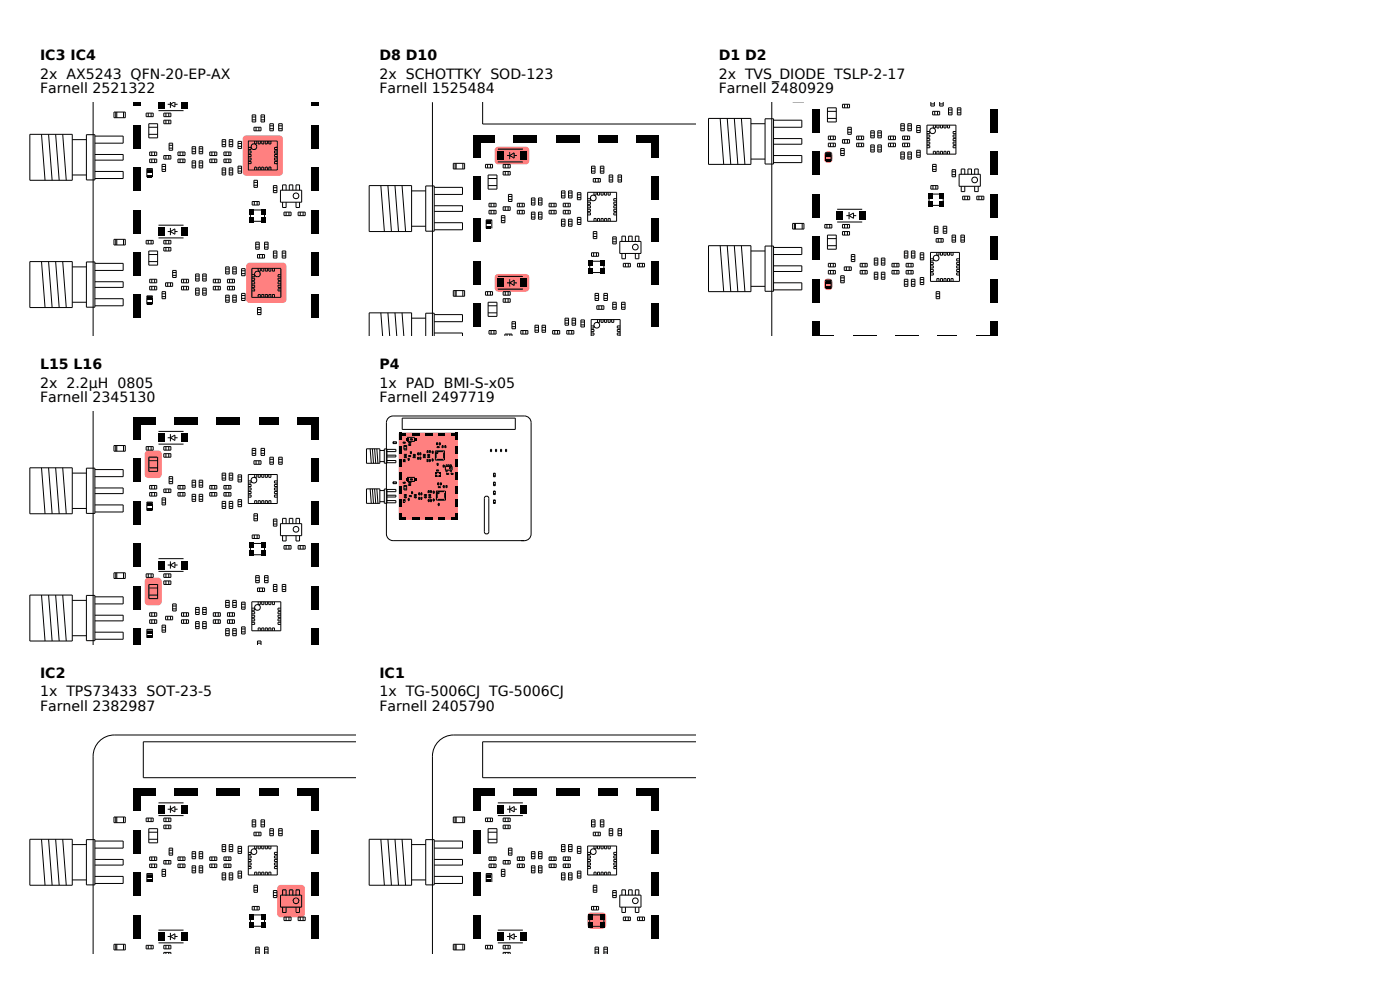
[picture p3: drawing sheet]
<svg xmlns="http://www.w3.org/2000/svg" width="297mm" height="210mm" viewBox="0 0 297 210" stroke-linecap="round" stroke-linejoin="round" font-family="sans-serif">
<defs><g id="words">
<g font-size="3">
<text x="8.5" y="12.7">IC3 IC4</text>
<text x="8.5" y="16.7">2x AX5243 QFN-20-EP-AX</text>
<text x="80.5" y="12.7">D8 D10</text>
<text x="80.5" y="16.7">2x SCHOTTKY SOD-123</text>
<text x="152.5" y="12.7">D1 D2</text>
<text x="152.5" y="16.7">2x TVS_DIODE TSLP-2-17</text>
<text x="8.5" y="19.7">Farnell 2521322</text>
<text x="80.5" y="19.7">Farnell 1525484</text>
<text x="152.5" y="19.7">Farnell 2480929</text>
<text x="8.5" y="78.2">L15 L16</text>
<text x="8.5" y="82.2">2x 2.2µH 0805</text>
<text x="80.5" y="78.2">P4</text>
<text x="80.5" y="82.2">1x PAD BMI-S-x05</text>
<text x="8.5" y="85.2">Farnell 2345130</text>
<text x="80.5" y="85.2">Farnell 2497719</text>
<text x="8.5" y="143.7">IC2</text>
<text x="80.5" y="143.7">IC1</text>
<text x="8.5" y="147.7">1x TPS73433 SOT-23-5</text>
<text x="80.5" y="147.7">1x TG-5006CJ TG-5006CJ</text>
<text x="8.5" y="150.7">Farnell 2382987</text>
<text x="80.5" y="150.7">Farnell 2405790</text>
</g>
</g></defs>
<g fill="#ff8080">
<path d="M51.7 28.9l.5-.2h7.1a.75 .75 0 0 1 .7 .8v7a.75 .75 0 0 1-.7 .8h-7.1a.75 .75 0 0 1-.7-.8v-7z"/>
<path d="M52.4 55.9l.6-.2h7a.75 .75 0 0 1 .8 .8v7a.75 .75 0 0 1-.8 .8h-7a.75 .75 0 0 1-.8-.8v-7z"/>
</g>
<g fill="none" stroke="#000" stroke-width=".21">
<path d="M6.3 28.5h9v9.7h-9zM8.8 28.5l.8 9.7M10.3 28.5l.8 9.7M11.8 28.5l.8 9.7M13.3 28.5l.8 9.7M15.3 29.6h3M15.3 37.1h3M18.3 28.6h1.8v9.6h-1.8zM19.8 21.7v49.6M20.1 28.9h6v1.5h-6M20.1 36.4h6v1.5h-6M20.1 32.8h6v1.2h-6"/>
<path d="M24.2 23.8h2.4v1.2h-2.4zM24.6 23.8v1.2M24.8 23.8v1.2M26.2 23.8v1.2M31 24h1.5v.7h-1.5zM31.2 35.9h1.2M31.2 37.6v-1.8h1.2v1.8M31.5 24v.7M31.6 26.2h1.8v3h-1.8zM31.6 27h1.8M31.6 28.5h1.8M31.8 32.2h1.5v.8h-1.5z"/>
<path d="M31.8 33.7h1.5v.8h-1.5zM32.1 24v.7M32.2 32.2v.8M32.2 33.7v.8M32.8 32.2v.8M32.8 33.7v.8M33.6 23.5h5.3M34.4 34.9h.7v1.5h-.7zM34.4 35.3h.7M34.4 35.9h.7M34.8 25.5h1.5v.7h-1.5zM34.8 33h1.5v.7h-1.5z"/>
<path d="M34.8 24h1.5v.7h-1.5zM35.2 24v.7M35.2 25.5v.7M35.2 33v.7M35.6 22.1h.6M35.8 24v.7M35.8 25.5v.7M35.8 33v.7M35.9 30.4h.7v1.5h-.7zM35.9 31.4h.7M35.9 30.8h.7M36.2 21.7v1.2"/>
<path d="M36.9 21.7l-.7 .4M37.1 22.1h.6M37.1 21.7v1l-.9-.6M37.8 32.2h1.5v.8h-1.5zM37.8 33.7h1.5v.8h-1.5zM38.2 32.2v.8M38.2 33.7v.8M38.8 32.2v.8M38.8 33.7v.8M40.8 31.1h.7v1.5h-.7zM40.8 34.1h.7v1.5h-.7zM40.8 31.6h.7"/>
<path d="M40.8 32.2h.7M40.8 34.6h.7M40.8 35.2h.7M42.3 31.1h.7v1.5h-.7zM42.3 34.1h.7v1.5h-.7zM42.3 31.6h.7M42.3 32.2h.7M42.3 34.6h.7M42.3 35.2h.7M44.5 32.2h1.5v.8h-1.5zM44.5 33.7h1.5v.8h-1.5zM45 32.2v.8"/>
<path d="M45 33.7v.8M45.6 32.2v.8M45.6 33.7v.8M47.1 29.6h.8v1.5h-.8zM47.1 35.6h.8v1.5h-.8zM47.1 30.1h.8M47.1 30.7h.8M47.1 36.1h.8M47.1 36.7h.8M47.5 32.2h1.5v.8h-1.5zM47.5 33.7h1.5v.8h-1.5zM48 32.2v.8"/>
<path d="M48 33.7v.8M48.6 32.2v.8M48.6 33.7v.8M48.6 29.6h.8v1.5h-.8zM48.6 30.1h.8M48.6 30.7h.8M48.6 35.6h.8v1.5h-.8zM48.6 36.1h.8M48.6 36.7h.8M50.5 30h.8v1.5h-.8zM50.5 35.2h.8v1.5h-.8zM50.5 30.4h.8"/>
<path d="M50.5 31h.8M50.5 35.7h.8M50.5 36.3h.8M52.7 29.9h6.1v6.2h-6.1zM52.7 31.3h.6v.4h-.6M52.7 32h.6v.5h-.6M52.7 32.8h.6v.4h-.6M52.7 33.5h.6v.5h-.6M52.7 34.3h.6v.4h-.6M53.5 24.4h.8v1.5h-.8zM53.5 24.8h.8M53.5 25.4h.8"/>
<path d="M53.9 27h1.5v.7h-1.5zM53.9 38.2h.7v1.5h-.7zM53.9 38.7h.7M53.9 39.3h.7M54 29.9v.6h.5v-.6M54 36.1v-.6h.5v.6M54.3 27v.7M54.8 29.9v.6h.4v-.6M54.8 36.1v-.6h.4v.6M54.9 27v.7M55.4 24.4h.7v1.5h-.7zM55.4 24.8h.7"/>
<path d="M55.4 25.4h.7M55.5 29.9v.6h.5v-.6M55.5 36.1v-.6h.5v.6M56.3 29.9v.6h.4v-.6M56.3 36.1v-.6h.4v.6M57 29.9v.6h.5v-.6M57 36.1v-.6h.5v.6M57.3 26.2h.7v1.5h-.7zM57.3 27.3h.7M57.3 26.7h.7M58 39.4h.8v1.5h-.8zM58 39.8h.8"/>
<path d="M58.8 31.3h-.6v.4h.6M58.8 32h-.6v.5h.6M58.8 32.8h-.6v.4h.6M58.8 33.5h-.6v.5h.6M58.8 34.3h-.6v.4h.6M59.1 26.2h.8v1.5h-.8zM59.1 27.3h.8M59.1 26.7h.8M6.3 55.5h9v9.7h-9zM8.8 55.5l.8 9.7M10.3 55.5l.8 9.7M11.8 55.5l.8 9.7"/>
<path d="M13.3 55.5l.8 9.7M15.3 56.6h3M18.3 55.6h1.8v9.6h-1.8zM20.1 55.9h6v1.5h-6M20.1 59.8h6v1.2h-6M24.2 50.8h2.4v1.2h-2.4zM24.6 50.8v1.2M24.8 50.8v1.2M26.2 50.8v1.2M31 51h1.5v.7h-1.5zM31.5 51v.7M31.6 53.2h1.8v3h-1.8z"/>
<path d="M31.6 54h1.8M31.6 55.5h1.8M31.8 59.2h1.5v.8h-1.5zM32.1 51v.7M32.2 59.2v.8M32.8 59.2v.8M33.6 50.5h5.3M33.6 47.8h5.3M34.8 52.5h1.5v.7h-1.5zM34.8 51h1.5v.7h-1.5zM35.1 60h1.5v.7h-1.5zM35.2 51v.7"/>
<path d="M35.2 52.5v.7M35.6 60v.7M35.6 49.1h.6M35.8 51v.7M35.8 52.5v.7M36.2 48.4v1.5M36.2 49.1l.9-.5v1.1zM36.2 60v.7M36.6 57.4h.8v1.5h-.8zM36.6 58.4h.8M36.6 57.8h.8M37.1 49.1h.6"/>
<path d="M38.5 59.2h1.5v.8h-1.5zM39 59.2v.8M39.6 59.2v.8M41.5 58.1h.8v1.5h-.8zM41.5 58.6h.8M41.5 59.2h.8M43 58.1h.8v1.5h-.8zM43 58.6h.8M43 59.2h.8M45.3 59.2h1.5v.8h-1.5zM45.7 59.2v.8M46.3 59.2v.8"/>
<path d="M47.9 56.6h.7v1.5h-.7zM47.9 57.1h.7M47.9 57.7h.7M48.3 59.2h1.5v.8h-1.5zM48.7 59.2v.8M49.3 59.2v.8M49.4 56.6h.7v1.5h-.7zM49.4 57.1h.7M49.4 57.7h.7M51.3 57h.7v1.5h-.7zM51.3 57.4h.7M51.3 58h.7"/>
<path d="M53.1 44.8v1.9M53.4 44.5h2.5M53.4 46.9h2.5M53.4 56.9h6.2v6.2h-6.2zM53.4 58.3h.6v.4h-.6M53.4 59h.6v.5h-.6M53.4 59.8h.6v.4h-.6M53.5 42.7h1.5v.8h-1.5zM54 42.7v.8M54.3 51.4h.7v1.5h-.7zM54.3 51.8h.7M54.3 52.4h.7"/>
<path d="M54.6 42.7v.8M54.6 54h1.5v.7h-1.5zM54.8 56.9v.6h.4v-.6M55.1 54v.7M55.5 56.9v.6h.5v-.6M55.7 54v.7M56.1 44.8v1.9M56.1 51.4h.8v1.5h-.8zM56.1 51.8h.8M56.1 52.4h.8M56.3 56.9v.6h.4v-.6M57 56.9v.6h.5v-.6"/>
<path d="M57.8 56.9v.6h.4v-.6M58 53.2h.8v1.5h-.8zM58 40.4h.8M58 54.3h.8M58 53.7h.8M59.5 40.3h4.5v2.6h-4.5zM59.6 58.3h-.6v.4h.6M59.6 59h-.6v.5h.6M59.6 59.8h-.6v.4h.6M59.9 53.2h.7v1.5h-.7zM59.9 54.3h.7M59.9 53.7h.7"/>
<path d="M60 40.3v-1.1h.7v1.1M60 42.9v1.1h.7v-1.1M60.3 45h1.5v.7h-1.5zM60.7 45v.7M61.3 45v.7M61.4 40.3v-1.1h.7v1.1M62.8 40.3v-1.1h.8v1.1M62.8 42.9v1.1h.8v-1.1M63.3 45h1.5v.7h-1.5zM63.7 45v.7M64.3 45v.7M15.3 64.1h3"/>
<path d="M20.1 63.4h6v1.5h-6M31.2 62.9h1.2M31.2 64.6v-1.8h1.2v1.8M31.8 60.7h1.5v.8h-1.5zM32.2 60.7v.8M32.8 60.7v.8M34.4 61.9h.7v1.5h-.7zM34.4 62.3h.7M34.4 62.9h.7M38.5 60.7h1.5v.8h-1.5zM39 60.7v.8M39.6 60.7v.8"/>
<path d="M41.5 61.1h.8v1.5h-.8zM41.5 61.6h.8M41.5 62.2h.8M43 61.1h.8v1.5h-.8zM43 61.6h.8M43 62.2h.8M45.3 60.7h1.5v.8h-1.5zM45.7 60.7v.8M46.3 60.7v.8M47.9 62.6h.7v1.5h-.7zM47.9 63.1h.7M47.9 63.7h.7"/>
<path d="M48.3 60.7h1.5v.8h-1.5zM48.7 60.7v.8M49.3 60.7v.8M49.4 62.6h.7v1.5h-.7zM49.4 63.1h.7M49.4 63.7h.7M51.3 62.2h.7v1.5h-.7zM51.3 62.7h.7M51.3 63.3h.7M53.4 60.5h.6v.5h-.6M53.4 61.3h.6v.4h-.6M54.6 65.2h.8v1.5h-.8z"/>
<path d="M54.6 65.7h.8M54.6 66.3h.8M54.8 63.1v-.6h.4v.6M55.5 63.1v-.6h.5v.6M56.3 63.1v-.6h.4v.6M57 63.1v-.6h.5v.6M57.8 63.1v-.6h.4v.6M59.6 60.5h-.6v.5h.6M59.6 61.3h-.6v.4h.6"/>
<circle cx="53.9" cy="31.1" r=".6"/>
<circle cx="54.6" cy="58.1" r=".6"/>
<circle cx="62.8" cy="41.5" r=".6"/>
</g>
<g fill="#000">
<path d="M28.4 21.7h1.5v.8h-1.5zM28.4 26.5h1.5v5h-1.5zM28.4 35.5h1.5v5h-1.5zM31.3 36.1h.9v.5h-.9zM31.3 37.1h.9v.5h-.9zM33.5 21.7h1.4v1.3h-1.4zM38.4 21.7h1.4v1.3h-1.4zM66.2 26.5h1.5v5h-1.5zM66.2 35.5h1.5v5h-1.5zM66.2 21.7h1.5v.8h-1.5zM28.4 44.5h1.5v5h-1.5zM28.4 53.5h1.5v5h-1.5z"/>
<path d="M33.5 48.2h1.4v1.8h-1.4zM38.4 48.2h1.4v1.8h-1.4zM52.9 46h.9v1.2h-.9zM52.9 44.3h.9v1.2h-.9zM55.4 46h.9v1.2h-.9zM55.4 44.3h.9v1.2h-.9zM66.2 53.5h1.5v5h-1.5zM66.2 44.5h1.5v5h-1.5zM28.4 62.5h1.5v5h-1.5zM31.3 63.1h.9v.5h-.9zM31.3 64.1h.9v.5h-.9zM66.2 62.5h1.5v5h-1.5z"/>
</g>
<g fill="#ff8080">
<path d="M30.9 95.8l.6-.2h2.1a.75 .75 0 0 1 .7 .7v4.4a.75 .75 0 0 1-.7 .7h-2.1a.75 .75 0 0 1-.8-.7v-4.4z"/>
<path d="M30.9 122.8l.6-.2h2.1a.75 .75 0 0 1 .7 .7v4.4a.75 .75 0 0 1-.7 .7h-2.1a.75 .75 0 0 1-.8-.7v-4.4z"/>
</g>
<g fill="none" stroke="#000" stroke-width=".21">
<path d="M6.3 99.2h9v9.8h-9zM8.8 99.2l.8 9.8M10.3 99.2l.8 9.8M11.8 99.2l.8 9.8M13.3 99.2l.8 9.8M18.3 99.3h1.8v9.6h-1.8zM19.8 87.2v49.6M20.1 99.6h6v1.5h-6M24.2 94.5h2.4v1.2h-2.4zM24.6 94.5v1.2M24.8 94.5v1.2M26.2 94.5v1.2"/>
<path d="M31 94.7h1.5v.8h-1.5zM31.5 94.7v.8M31.6 97h1.8v3h-1.8zM31.6 97.7h1.8M31.6 99.2h1.8M32.1 94.7v.8M33.6 94.2h5.3M33.6 91.5h5.3M34.8 96.2h1.5v.8h-1.5zM34.8 94.7h1.5v.8h-1.5zM35.2 94.7v.8M35.2 96.2v.8"/>
<path d="M35.6 92.9h.6M35.8 94.7v.8M35.8 96.2v.8M36.2 92.1v1.5M36.2 92.9l.9-.6v1.1zM37.1 92.9h.6M53.5 95.1h.8v1.5h-.8zM53.5 95.6h.8M53.5 96.2h.8M53.9 97.7h1.5v.8h-1.5zM54.3 97.7v.8M54.9 97.7v.8"/>
<path d="M55.4 95.1h.7v1.5h-.7zM55.4 95.6h.7M55.4 96.2h.7M57.3 97h.7v1.5h-.7zM57.3 98h.7M57.3 97.4h.7M59.1 97h.8v1.5h-.8zM59.1 98h.8M59.1 97.4h.8M15.3 100.4h3M15.3 107.9h3M20.1 107.1h6v1.5h-6"/>
<path d="M20.1 103.5h6v1.2h-6M31.2 106.7h1.2M31.2 108.3v-1.8h1.2v1.8M31.8 103h1.5v.7h-1.5zM31.8 104.5h1.5v.7h-1.5zM32.2 103v.7M32.2 104.5v.7M32.8 103v.7M32.8 104.5v.7M33.6 118.5h5.3M34.4 105.6h.7v1.5h-.7zM34.4 106.1h.7"/>
<path d="M34.4 106.7h.7M34.8 103.7h1.5v.8h-1.5zM35.2 103.7v.8M35.6 119.9h.6M35.8 103.7v.8M35.9 101.1h.7v1.5h-.7zM35.9 102.2h.7M35.9 101.6h.7M36.2 119.1v1.5M36.2 119.9l.9-.6v1.1zM37.1 119.9h.6M37.8 103h1.5v.7h-1.5z"/>
<path d="M37.8 104.5h1.5v.7h-1.5zM38.2 103v.7M38.2 104.5v.7M38.8 103v.7M38.8 104.5v.7M40.8 101.9h.7v1.5h-.7zM40.8 104.9h.7v1.5h-.7zM40.8 102.3h.7M40.8 102.9h.7M40.8 105.3h.7M40.8 105.9h.7M42.3 101.9h.7v1.5h-.7z"/>
<path d="M42.3 104.9h.7v1.5h-.7zM42.3 102.3h.7M42.3 102.9h.7M42.3 105.3h.7M42.3 105.9h.7M44.5 103h1.5v.7h-1.5zM44.5 104.5h1.5v.7h-1.5zM45 103v.7M45 104.5v.7M45.6 103v.7M45.6 104.5v.7M47.1 100.4h.8v1.5h-.8z"/>
<path d="M47.1 106.4h.8v1.5h-.8zM47.1 100.8h.8M47.1 101.4h.8M47.1 106.8h.8M47.1 107.4h.8M47.5 103h1.5v.7h-1.5zM47.5 104.5h1.5v.7h-1.5zM48 103v.7M48 104.5v.7M48.6 103v.7M48.6 104.5v.7M48.6 100.4h.8v1.5h-.8z"/>
<path d="M48.6 100.8h.8M48.6 101.4h.8M48.6 106.4h.8v1.5h-.8zM48.6 106.8h.8M48.6 107.4h.8M50.5 100.7h.8v1.5h-.8zM50.5 106h.8v1.5h-.8zM50.5 101.2h.8M50.5 101.8h.8M50.5 106.4h.8M50.5 107h.8M52.7 100.7h6.1v6.1h-6.1z"/>
<path d="M52.7 102h.6v.5h-.6M52.7 102.8h.6v.4h-.6M52.7 103.5h.6v.5h-.6M52.7 104.3h.6v.4h-.6M52.7 105h.6v.5h-.6M53.1 115.5v2M53.4 115.3h2.5M53.4 117.7h2.5M53.5 113.5h1.5v.7h-1.5zM53.9 109h.7v1.5h-.7zM53.9 109.4h.7M53.9 110h.7"/>
<path d="M54 113.5v.7M54 100.7v.6h.5v-.6M54 106.8v-.6h.5v.6M54.6 113.5v.7M54.8 100.7v.6h.4v-.6M54.8 106.8v-.6h.4v.6M55.5 100.7v.6h.5v-.6M55.5 106.8v-.6h.5v.6M56.1 115.5v2M56.3 100.7v.6h.4v-.6M56.3 106.8v-.6h.4v.6M57 100.7v.6h.5v-.6"/>
<path d="M57 106.8v-.6h.5v.6M58 110.1h.8v1.5h-.8zM58 110.6h.8M58 111.2h.8M58.8 102h-.6v.5h.6M58.8 102.8h-.6v.4h.6M58.8 103.5h-.6v.5h.6M58.8 104.3h-.6v.4h.6M58.8 105h-.6v.5h.6M59.5 111.1h4.5v2.5h-4.5zM60 111.1v-1.1h.7v1.1M60 113.6v1.2h.7v-1.2"/>
<path d="M60.3 115.7h1.5v.8h-1.5zM60.7 115.7v.8M61.3 115.7v.8M61.4 111.1v-1.1h.7v1.1M62.8 111.1v-1.1h.8v1.1M62.8 113.6v1.2h.8v-1.2M63.3 115.7h1.5v.8h-1.5zM63.7 115.7v.8M64.3 115.7v.8M6.3 126.2h9v9.8h-9zM8.8 126.2l.8 9.8M10.3 126.2l.8 9.8"/>
<path d="M11.8 126.2l.8 9.8M13.3 126.2l.8 9.8M15.3 127.4h3M15.3 134.9h3M18.3 126.3h1.8v9.6h-1.8zM20.1 126.6h6v1.5h-6M20.1 134.1h6v1.5h-6M20.1 130.5h6v1.2h-6M24.2 121.5h2.4v1.2h-2.4zM24.6 121.5v1.2M24.8 121.5v1.2M26.2 121.5v1.2"/>
<path d="M31 121.7h1.5v.8h-1.5zM31.2 133.7h1.2M31.2 135.3v-1.8h1.2v1.8M31.5 121.7v.8M31.6 124h1.8v3h-1.8zM31.6 124.7h1.8M31.6 126.2h1.8M31.8 130h1.5v.7h-1.5zM31.8 131.5h1.5v.7h-1.5zM32.1 121.7v.8M32.2 130v.7M32.2 131.5v.7"/>
<path d="M32.8 130v.7M32.8 131.5v.7M33.6 121.2h5.3M34.4 132.6h.7v1.5h-.7zM34.4 133.1h.7M34.4 133.7h.7M34.8 123.2h1.5v.8h-1.5zM34.8 121.7h1.5v.8h-1.5zM35.1 130.7h1.5v.8h-1.5zM35.2 121.7v.8M35.2 123.2v.8M35.6 130.7v.8"/>
<path d="M35.8 121.7v.8M35.8 123.2v.8M36.2 130.7v.8M36.6 128.1h.8v1.5h-.8zM36.6 129.2h.8M36.6 128.6h.8M38.5 130h1.5v.7h-1.5zM38.5 131.5h1.5v.7h-1.5zM39 130v.7M39 131.5v.7M39.6 130v.7M39.6 131.5v.7"/>
<path d="M41.5 128.9h.8v1.5h-.8zM41.5 131.9h.8v1.5h-.8zM41.5 129.3h.8M41.5 129.9h.8M41.5 132.3h.8M41.5 132.9h.8M43 128.9h.8v1.5h-.8zM43 131.9h.8v1.5h-.8zM43 129.3h.8M43 129.9h.8M43 132.3h.8M43 132.9h.8"/>
<path d="M45.3 130h1.5v.7h-1.5zM45.3 131.5h1.5v.7h-1.5zM45.7 130v.7M45.7 131.5v.7M46.3 130v.7M46.3 131.5v.7M47.9 127.4h.7v1.5h-.7zM47.9 133.4h.7v1.5h-.7zM47.9 127.8h.7M47.9 128.4h.7M47.9 133.8h.7M47.9 134.4h.7"/>
<path d="M48.3 130h1.5v.7h-1.5zM48.3 131.5h1.5v.7h-1.5zM48.7 130v.7M48.7 131.5v.7M49.3 130v.7M49.3 131.5v.7M49.4 127.4h.7v1.5h-.7zM49.4 127.8h.7M49.4 128.4h.7M49.4 133.4h.7v1.5h-.7zM49.4 133.8h.7M49.4 134.4h.7"/>
<path d="M51.3 127.7h.7v1.5h-.7zM51.3 133h.7v1.5h-.7zM51.3 128.2h.7M51.3 128.8h.7M51.3 133.4h.7M51.3 134h.7M53.4 127.7h6.2v6.1h-6.2zM53.4 129h.6v.5h-.6M53.4 129.8h.6v.4h-.6M53.4 130.5h.6v.5h-.6M53.4 131.3h.6v.4h-.6M53.4 132h.6v.5h-.6"/>
<path d="M54.3 122.1h.7v1.5h-.7zM54.3 122.6h.7M54.3 123.2h.7M54.6 124.7h1.5v.8h-1.5zM54.6 136.8v-.8h.8v.8M54.6 136.4h.8M54.8 127.7v.6h.4v-.6M54.8 133.8v-.6h.4v.6M55.1 124.7v.8M55.5 127.7v.6h.5v-.6M55.5 133.8v-.6h.5v.6M55.7 124.7v.8"/>
<path d="M56.1 122.1h.8v1.5h-.8zM56.1 122.6h.8M56.1 123.2h.8M56.3 127.7v.6h.4v-.6M56.3 133.8v-.6h.4v.6M57 127.7v.6h.5v-.6M57 133.8v-.6h.5v.6M57.8 127.7v.6h.4v-.6M57.8 133.8v-.6h.4v.6M58 124h.8v1.5h-.8zM58 125h.8M58 124.4h.8"/>
<path d="M59.6 129h-.6v.5h.6M59.6 129.8h-.6v.4h.6M59.6 130.5h-.6v.5h.6M59.6 131.3h-.6v.4h.6M59.6 132h-.6v.5h.6M59.9 124h.7v1.5h-.7zM59.9 125h.7M59.9 124.4h.7"/>
<circle cx="53.9" cy="101.9" r=".6"/>
<circle cx="62.8" cy="112.3" r=".6"/>
<circle cx="54.6" cy="128.9" r=".6"/>
</g>
<g fill="#000">
<path d="M28.4 88.5h1.5v4.7h-1.5zM28.4 97.3h1.5v4.9h-1.5zM29.9 88.5h3.1v1.5h-3.1zM33.5 92h1.4v1.8h-1.4zM37 88.5h5v1.5h-5zM38.4 92h1.4v1.8h-1.4zM46 88.5h5v1.5h-5zM55 88.5h4.1v1.5h-4.1zM63.1 88.5h3.1v1.5h-3.1zM66.2 97.3h1.5v4.9h-1.5zM66.2 88.5h1.5v4.7h-1.5zM28.4 106.3h1.5v4.9h-1.5z"/>
<path d="M28.4 115.3h1.5v4.9h-1.5zM31.3 106.9h.9v.5h-.9zM31.3 107.8h.9v.6h-.9zM33.5 119h1.4v1.8h-1.4zM38.4 119h1.4v1.8h-1.4zM52.9 116.8h.9v1.1h-.9zM52.9 115.1h.9v1.1h-.9zM55.4 116.8h.9v1.1h-.9zM55.4 115.1h.9v1.1h-.9zM66.2 106.3h1.5v4.9h-1.5zM66.2 115.3h1.5v4.9h-1.5zM28.4 124.3h1.5v4.9h-1.5z"/>
<path d="M28.4 133.3h1.5v3.5h-1.5zM31.3 133.9h.9v.5h-.9zM31.3 134.8h.9v.6h-.9zM66.2 124.3h1.5v4.9h-1.5zM66.2 133.3h1.5v3.5h-1.5z"/>
</g>
<path d="M59 187.9l.6-.2h4.3a.75 .75 0 0 1 .8 .8v5.4a.75 .75 0 0 1-.8 .7h-4.3a.75 .75 0 0 1-.8-.7v-5.4z" fill="#ff8080"/>
<g fill="none" stroke="#000" stroke-width=".21">
<path d="M75.5 155.9h-51.2a4.5 4.5 0 0 0-4.5 4.5v41.9M75.5 157.4h-45.1v7.6h45.1M6.3 178.1h9v9.7h-9zM8.8 178.1l.8 9.7M10.3 178.1l.8 9.7M11.8 178.1l.8 9.7M13.3 178.1l.8 9.7M15.3 179.2h3M18.3 178.1h1.8v9.6h-1.8zM20.1 178.4h6v1.5h-6M24.2 173.3h2.4v1.2h-2.4zM24.6 173.3v1.2"/>
<path d="M24.8 173.3v1.2M26.2 173.3v1.2M31 173.6h1.5v.7h-1.5zM31.5 173.6v.7M31.6 175.8h1.8v3h-1.8zM31.6 176.6h1.8M31.6 178.1h1.8M32.1 173.6v.7M33.6 173h5.3M33.6 170.3h5.3M34.8 175.1h1.5v.7h-1.5zM34.8 173.6h1.5v.7h-1.5z"/>
<path d="M35.2 173.6v.7M35.2 175.1v.7M35.6 171.7h.6M35.8 173.6v.7M35.8 175.1v.7M35.9 179.9h.7v1.5h-.7zM36.2 171.7l.9-.6v1.1zM36.2 170.9v1.5M37.1 171.7h.6M47.1 179.2h.8v1.5h-.8zM47.1 179.6h.8M48.6 179.2h.8v1.5h-.8z"/>
<path d="M48.6 179.6h.8M50.5 179.6h.8v1.5h-.8zM52.7 179.5h6.1v6.1h-6.1zM53.5 173.9h.8v1.5h-.8zM53.5 174.4h.8M53.5 175h.8M53.9 176.6h1.5v.7h-1.5zM54 179.5v.6h.5v-.6M54.3 176.6v.7M54.8 179.5v.6h.4v-.6M54.9 176.6v.7M55.4 173.9h.7v1.5h-.7z"/>
<path d="M55.4 174.4h.7M55.4 175h.7M55.5 179.5v.6h.5v-.6M56.3 179.5v.6h.4v-.6M57 179.5v.6h.5v-.6M57.3 175.8h.7v1.5h-.7zM57.3 176.9h.7M57.3 176.3h.7M59.1 175.8h.8v1.5h-.8zM59.1 176.9h.8M59.1 176.3h.8M15.3 186.7h3"/>
<path d="M20.1 185.9h6v1.5h-6M20.1 182.3h6v1.2h-6M31.2 185.5h1.2M31.2 187.1v-1.8h1.2v1.8M31.8 181.8h1.5v.8h-1.5zM31.8 183.3h1.5v.8h-1.5zM32.2 181.8v.8M32.2 183.3v.8M32.8 181.8v.8M32.8 183.3v.8M33.6 197.3h5.3M34.4 184.4h.7v1.5h-.7z"/>
<path d="M34.4 184.9h.7M34.4 185.5h.7M34.8 182.6h1.5v.7h-1.5zM35.2 182.6v.7M35.6 198.7h.6M35.8 182.6v.7M35.9 181h.7M35.9 180.4h.7M36.2 198.7l.9-.6v1.1zM36.2 197.9v1.5M37.1 198.7h.6M37.8 181.8h1.5v.8h-1.5z"/>
<path d="M37.8 183.3h1.5v.8h-1.5zM38.2 181.8v.8M38.2 183.3v.8M38.8 181.8v.8M38.8 183.3v.8M40.8 180.7h.7v1.5h-.7zM40.8 183.7h.7v1.5h-.7zM40.8 181.1h.7M40.8 181.7h.7M40.8 184.1h.7M40.8 184.7h.7M42.3 180.7h.7v1.5h-.7z"/>
<path d="M42.3 183.7h.7v1.5h-.7zM42.3 181.1h.7M42.3 181.7h.7M42.3 184.1h.7M42.3 184.7h.7M44.5 181.8h1.5v.8h-1.5zM44.5 183.3h1.5v.8h-1.5zM45 181.8v.8M45 183.3v.8M45.6 181.8v.8M45.6 183.3v.8M47.1 185.2h.8v1.5h-.8z"/>
<path d="M47.1 180.2h.8M47.1 185.6h.8M47.1 186.2h.8M47.5 181.8h1.5v.8h-1.5zM47.5 183.3h1.5v.8h-1.5zM48 181.8v.8M48 183.3v.8M48.6 181.8v.8M48.6 183.3v.8M48.6 180.2h.8M48.6 185.2h.8v1.5h-.8zM48.6 185.6h.8"/>
<path d="M48.6 186.2h.8M50.5 184.8h.8v1.5h-.8zM50.5 180h.8M50.5 180.6h.8M50.5 185.3h.8M50.5 185.9h.8M52.7 180.8h.6v.5h-.6M52.7 181.6h.6v.4h-.6M52.7 182.3h.6v.5h-.6M52.7 183.1h.6v.4h-.6M52.7 183.8h.6v.5h-.6M53.1 194.3v2"/>
<path d="M53.4 194.1h2.5M53.4 196.5h2.5M53.5 192.3h1.5v.8h-1.5zM53.9 187.8h.7v1.5h-.7zM53.9 188.3h.7M53.9 188.9h.7M54 192.3v.8M54 185.6v-.6h.5v.6M54.6 192.3v.8M54.8 185.6v-.6h.4v.6M55.5 185.6v-.6h.5v.6M56.1 194.3v2"/>
<path d="M56.3 185.6v-.6h.4v.6M57 185.6v-.6h.5v.6M58 188.9h.8v1.5h-.8zM58 189.4h.8M58 190h.8M58.8 180.8h-.6v.5h.6M58.8 181.6h-.6v.4h.6M58.8 182.3h-.6v.5h.6M58.8 183.1h-.6v.4h.6M58.8 183.8h-.6v.5h.6M59.5 189.9h4.5v2.5h-4.5zM60 189.9v-1.1h.7v1.1"/>
<path d="M60 192.4v1.2h.7v-1.2M60.3 194.5h1.5v.8h-1.5zM60.7 194.5v.8M61.3 194.5v.8M61.4 189.9v-1.1h.7v1.1M62.8 189.9v-1.1h.8v1.1M62.8 192.4v1.2h.8v-1.2M63.3 194.5h1.5v.8h-1.5zM63.7 194.5v.8M64.3 194.5v.8M24.2 200.3h2.4v1.2h-2.4zM24.6 200.3v1.2"/>
<path d="M24.8 200.3v1.2M26.2 200.3v1.2M31 200.5h1.5v.8h-1.5zM31.5 200.5v.8M32.1 200.5v.8M33.6 200h5.3M34.8 200.5h1.5v.8h-1.5zM34.8 202.3v-.3h1.5v.3M35.2 200.5v.8M35.2 202v.3M35.8 200.5v.8M35.8 202v.3"/>
<path d="M54.3 202.3v-1.4h.7v1.4M54.3 201.4h.7M54.3 202h.7M56.1 202.3v-1.4h.8v1.4M56.1 201.4h.8M56.1 202h.8"/>
<circle cx="53.9" cy="180.7" r=".6"/>
<circle cx="62.8" cy="191.1" r=".6"/>
</g>
<g fill="#000">
<path d="M28.4 167.3h1.5v4.8h-1.5zM28.4 176.1h1.5v5h-1.5zM29.9 167.3h3.1v1.5h-3.1zM33.5 170.8h1.4v1.8h-1.4zM37 167.3h5v1.5h-5zM38.4 170.8h1.4v1.8h-1.4zM46 167.3h5v1.5h-5zM55 167.3h4.1v1.5h-4.1zM63.1 167.3h3.1v1.5h-3.1zM66.2 176.1h1.5v5h-1.5zM66.2 167.3h1.5v4.8h-1.5zM28.4 185.1h1.5v5h-1.5z"/>
<path d="M28.4 194.1h1.5v5h-1.5zM31.3 185.7h.9v.5h-.9zM31.3 186.6h.9v.6h-.9zM33.5 197.8h1.4v1.8h-1.4zM38.4 197.8h1.4v1.8h-1.4zM52.9 195.6h.9v1.1h-.9zM52.9 193.9h.9v1.1h-.9zM55.4 195.6h.9v1.1h-.9zM55.4 193.9h.9v1.1h-.9zM66.2 185.1h1.5v5h-1.5zM66.2 194.1h1.5v5h-1.5z"/>
</g>
<g fill="#ff8080">
<path d="M105.2 31.3l.5-.2h5.9a.75 .75 0 0 1 .7 .8v2.2a.75 .75 0 0 1-.7 .8h-5.9a.75 .75 0 0 1-.7-.8v-2.2z"/>
<path d="M105.2 58.3l.5-.2h5.9a.75 .75 0 0 1 .7 .8v2.2a.75 .75 0 0 1-.7 .8h-5.9a.75 .75 0 0 1-.7-.8v-2.2z"/>
</g>
<g fill="none" stroke="#000" stroke-width=".21">
<path d="M78.3 39.4h9v9.7h-9zM80.8 39.4l.8 9.7M82.3 39.4l.8 9.7M83.8 39.4l.8 9.7M85.3 39.4l.8 9.7M90.3 39.4h1.8v9.6h-1.8zM91.8 21.7v49.6M92.1 39.7h6v1.5h-6M96.2 34.6h2.4v1.2h-2.4zM96.6 34.6v1.2M96.8 34.6v1.2M98.2 34.6v1.2"/>
<path d="M102.4 21.7v4.6h45.1M103 34.9h1.5v.7h-1.5zM103.5 34.9v.7M103.6 37.1h1.8v3h-1.8zM103.6 37.9h1.8M103.6 39.4h1.8M104.1 34.9v.7M105.6 34.3h5.3M105.6 31.6h5.3M106.8 36.4h1.5v.7h-1.5zM106.8 34.9h1.5v.7h-1.5zM107.2 34.9v.7"/>
<path d="M107.2 36.4v.7M107.6 33h.5M107.8 34.9v.7M107.8 36.4v.7M108.1 32.2v1.6M108.1 33l1-.6v1.2zM109.1 33h.6M125.5 35.2h.7v1.5h-.7zM125.5 35.7h.7M125.5 36.3h.7M125.9 37.9h1.5v.7h-1.5zM126.3 37.9v.7"/>
<path d="M126.9 37.9v.7M127.4 35.2h.7v1.5h-.7zM127.4 35.7h.7M127.4 36.3h.7M129.2 37.1h.8v1.5h-.8zM129.2 38.2h.8M129.2 37.6h.8M131.1 37.1h.8v1.5h-.8zM131.1 38.2h.8M131.1 37.6h.8M87.3 40.5h3M87.3 48h3"/>
<path d="M92.1 47.2h6v1.5h-6M92.1 43.6h6v1.2h-6M103.2 46.8h1.2M103.2 48.4v-1.8h1.2v1.8M103.8 43.1h1.5v.8h-1.5zM103.8 44.6h1.5v.8h-1.5zM104.2 43.1v.8M104.2 44.6v.8M104.8 43.1v.8M104.8 44.6v.8M105.6 58.6h5.3M106.4 45.7h.7v1.5h-.7z"/>
<path d="M106.4 46.2h.7M106.4 46.8h.7M106.8 43.9h1.5v.7h-1.5zM107.2 43.9v.7M107.6 60h.5M107.8 43.9v.7M107.9 41.2h.7v1.5h-.7zM107.9 42.3h.7M107.9 41.7h.7M108.1 59.2v1.6M108.1 60l1-.6v1.2zM109.1 60h.6"/>
<path d="M109.8 43.1h1.5v.8h-1.5zM109.8 44.6h1.5v.8h-1.5zM110.2 43.1v.8M110.2 44.6v.8M110.8 43.1v.8M110.8 44.6v.8M112.8 42h.7v1.5h-.7zM112.8 45h.7v1.5h-.7zM112.8 42.4h.7M112.8 43h.7M112.8 45.4h.7M112.8 46h.7"/>
<path d="M114.3 42h.7v1.5h-.7zM114.3 45h.7v1.5h-.7zM114.3 42.4h.7M114.3 43h.7M114.3 45.4h.7M114.3 46h.7M116.5 43.1h1.5v.8h-1.5zM116.5 44.6h1.5v.8h-1.5zM117 43.1v.8M117 44.6v.8M117.5 43.1v.8M117.5 44.6v.8"/>
<path d="M119.1 40.5h.8v1.5h-.8zM119.1 46.5h.8v1.5h-.8zM119.1 40.9h.8M119.1 41.5h.8M119.1 46.9h.8M119.1 47.5h.8M119.5 43.1h1.5v.8h-1.5zM119.5 44.6h1.5v.8h-1.5zM120 43.1v.8M120 44.6v.8M120.5 43.1v.8M120.5 44.6v.8"/>
<path d="M120.6 40.5h.8v1.5h-.8zM120.6 40.9h.8M120.6 41.5h.8M120.6 46.5h.8v1.5h-.8zM120.6 46.9h.8M120.6 47.5h.8M122.5 40.9h.8v1.5h-.8zM122.5 46.1h.8v1.5h-.8zM122.5 41.3h.8M122.5 41.9h.8M122.5 46.6h.8M122.5 47.2h.8"/>
<path d="M124.7 40.8h6.1v6.1h-6.1zM124.7 42.1h.6v.5h-.6M124.7 42.9h.6v.4h-.6M124.7 43.6h.6v.5h-.6M124.7 44.4h.6v.4h-.6M124.7 45.1h.6v.5h-.6M125.1 55.6v2M125.3 55.4h2.6M125.3 57.8h2.6M125.5 53.6h1.5v.8h-1.5zM125.9 49.1h.7v1.5h-.7zM125.9 49.6h.7"/>
<path d="M125.9 50.2h.7M125.9 53.6v.8M126 40.8v.6h.5v-.6M126 46.9v-.6h.5v.6M126.5 53.6v.8M126.8 40.8v.6h.4v-.6M126.8 46.9v-.6h.4v.6M127.5 40.8v.6h.5v-.6M127.5 46.9v-.6h.5v.6M128.1 55.6v2M128.3 40.8v.6h.4v-.6M128.3 46.9v-.6h.4v.6"/>
<path d="M129 40.8v.6h.5v-.6M129 46.9v-.6h.5v.6M130 50.2h.7v1.5h-.7zM130 50.7h.7M130 51.3h.7M130.8 42.1h-.6v.5h.6M130.8 42.9h-.6v.4h.6M130.8 43.6h-.6v.5h.6M130.8 44.4h-.6v.4h.6M130.8 45.1h-.6v.5h.6M131.5 51.2h4.5v2.6h-4.5zM131.9 51.2v-1.1h.8v1.1"/>
<path d="M131.9 53.8v1.1h.8v-1.1M132.2 55.9h1.5v.7h-1.5zM132.7 55.9v.7M133.3 55.9v.7M133.4 51.2v-1.1h.7v1.1M134.8 51.2v-1.1h.7v1.1M134.8 53.8v1.1h.7v-1.1M135.2 55.9h1.5v.7h-1.5zM135.7 55.9v.7M136.3 55.9v.7M78.3 71.3v-4.9h9v4.9M80.8 66.4l.4 4.9"/>
<path d="M82.3 66.4l.4 4.9M83.8 66.4l.4 4.9M85.3 66.4l.4 4.9M87.3 67.5h3M90.3 71.3v-4.9h1.8v4.9M92.1 66.7h6v1.5h-6M92.1 70.6h6v.7M96.2 61.6h2.4v1.2h-2.4zM96.6 61.6v1.2M96.8 61.6v1.2M98.2 61.6v1.2M103 61.9h1.5v.7h-1.5z"/>
<path d="M103.5 61.9v.7M103.6 64.1h1.8v3h-1.8zM103.6 64.9h1.8M103.6 66.4h1.8M103.8 70.1h1.5v.8h-1.5zM104.1 61.9v.7M104.2 70.1v.8M104.8 70.1v.8M105.6 61.3h5.3M106.8 63.4h1.5v.7h-1.5zM106.8 61.9h1.5v.7h-1.5zM107.1 71.3v-.4h1.5v.4"/>
<path d="M107.2 61.9v.7M107.2 63.4v.7M107.6 70.9v.4M107.8 61.9v.7M107.8 63.4v.7M108.2 70.9v.4M108.6 68.2h.8v1.5h-.8zM108.6 69.3h.8M108.6 68.7h.8M110.5 70.1h1.5v.8h-1.5zM111 70.1v.8M111.6 70.1v.8"/>
<path d="M113.5 69h.8v1.5h-.8zM113.5 69.4h.8M113.5 70h.8M115 69h.7v1.5h-.7zM115 69.4h.7M115 70h.7M117.3 70.1h1.4v.8h-1.4zM117.7 70.1v.8M118.3 70.1v.8M119.9 67.5h.7v1.5h-.7zM119.9 67.9h.7M119.9 68.5h.7"/>
<path d="M120.3 70.1h1.4v.8h-1.4zM120.7 70.1v.8M121.3 70.1v.8M121.4 67.5h.7v1.5h-.7zM121.4 67.9h.7M121.4 68.5h.7M123.3 67.9h.7v1.5h-.7zM123.3 68.3h.7M123.3 68.9h.7M125.4 69.1h.6v.5h-.6M125.4 69.9h.6v.4h-.6M125.4 70.6h.6v.5h-.6"/>
<path d="M125.4 71.3v-3.5h6.2v3.5M126.2 62.2h.8v1.5h-.8zM126.2 62.7h.8M126.2 63.3h.8M126.6 64.9h1.5v.7h-1.5zM126.8 67.8v.6h.4v-.6M127.1 64.9v.7M127.5 67.8v.6h.5v-.6M127.7 64.9v.7M128.1 62.2h.8v1.5h-.8zM128.1 62.7h.8M128.1 63.3h.8"/>
<path d="M128.3 67.8v.6h.4v-.6M129 67.8v.6h.5v-.6M129.8 67.8v.6h.4v-.6M130 64.1h.7v1.5h-.7zM130 65.2h.7M130 64.6h.7M131.6 69.1h-.6v.5h.6M131.6 69.9h-.6v.4h.6M131.6 70.6h-.6v.5h.6M131.9 64.1h.7v1.5h-.7zM131.9 65.2h.7M131.9 64.6h.7"/>
<circle cx="125.9" cy="42" r=".6"/>
<circle cx="134.8" cy="52.4" r=".6"/>
<circle cx="126.6" cy="69" r=".6"/>
</g>
<g fill="#000">
<path d="M100.4 28.6h1.5v4.8h-1.5zM100.4 37.4h1.5v5h-1.5zM101.9 28.6h3v1.5h-3zM105.5 32.1h1.4v1.8h-1.4zM109 28.6h5v1.5h-5zM110.4 32.1h1.4v1.8h-1.4zM118 28.6h4.9v1.5h-4.9zM127 28.6h4v1.5h-4zM135.1 28.6h3.1v1.5h-3.1zM138.2 37.4h1.5v5h-1.5zM138.2 28.6h1.5v4.8h-1.5zM100.4 46.4h1.5v5h-1.5z"/>
<path d="M100.4 55.4h1.5v5h-1.5zM103.3 47h.9v.5h-.9zM103.3 48h.9v.5h-.9zM105.5 59.1h1.4v1.8h-1.4zM110.4 59.1h1.4v1.8h-1.4zM124.9 56.9h.9v1.1h-.9zM124.9 55.2h.9v1.1h-.9zM127.4 56.9h.9v1.1h-.9zM127.4 55.2h.9v1.1h-.9zM138.2 46.4h1.5v5h-1.5zM138.2 55.4h1.5v5h-1.5zM100.4 64.4h1.5v5h-1.5z"/>
<path d="M138.2 64.4h1.5v5h-1.5z"/>
</g>
<path d="M84.7 91.8h12.4v18.4h-12.4z" fill="#ff8080"/>
<g fill="none" stroke="#000" stroke-width=".21">
<path d="M77.8 95.2h2.8v3.1h-2.8zM78.5 95.2l.3 3.1M79 95.2l.2 3.1M79.5 95.2l.2 3.1M80 95.2l.2 3.1M80.6 95.6h.9M80.6 97.9h.9M81.5 95.2h.6v3.1h-.6zM82.1 96.6h1.9v.3h-1.9M82.1 95.3h1.9v.5h-1.9M82.1 97.7h1.9v.5h-1.9M82.3 88.8l.7-.5 .4-.1h27.9a1.42 1.42 0 0 1 1.4 1.5v23.6a1.42 1.42 0 0 1-1.4 1.4h-27.9a1.42 1.42 0 0 1-1.4-1.4v-23.6z"/>
<path d="M83.4 93.7h.7v.4h-.7zM83.5 93.7v.4M83.6 93.7v.4M84 93.7v.4M85.3 88.7h24v2.4h-24zM85.5 93.8h.5v.2h-.5zM85.6 98.1v-.6h.4v.6M85.6 97.6h.4M85.7 93.8v.2M85.7 94.5h.6v1h-.6zM85.7 94.7h.6M85.7 95.2h.6"/>
<path d="M85.8 96.4h.4v.2h-.4zM85.8 96.9h.4v.2h-.4zM85.9 93.8v.2M85.9 96.4v.2M85.9 96.9v.2M86.1 96.4v.2M86.1 96.9v.2M86.4 93.6h1.6M86.4 92.8h1.6M86.6 97.2h.2v.5h-.2zM86.6 97.4h.2M86.6 97.6h.2"/>
<path d="M86.7 93.8h.5v.2h-.5zM86.7 94.3h.5v.2h-.5zM86.7 96.6h.5v.3h-.5zM86.8 93.8v.2M86.8 94.3v.2M86.8 96.6v.3M87 93.2h.1M87 93.8v.2M87 94.3v.2M87 96.6v.3M87.1 95.8h.2v.5h-.2zM87.1 96.1h.2"/>
<path d="M87.1 95.9h.2M87.1 93v.4M87.1 93.2l.3-.2v.4zM87.4 93.2h.2M87.7 96.4h.4v.2h-.4zM87.7 96.9h.4v.2h-.4zM87.8 96.4v.2M87.8 96.9v.2M88 96.4v.2M88 96.9v.2M88.6 96.2h.2M88.6 97.3h.2"/>
<path d="M88.6 96h.2v.5h-.2zM88.6 97h.2v.5h-.2zM88.6 96.4h.2M88.6 97.1h.2M89.1 96.2h.2M89.1 97.3h.2M89.1 96h.2v.5h-.2zM89.1 97h.2v.5h-.2zM89.1 96.4h.2M89.1 97.1h.2M89.8 96.4h.4v.2h-.4zM89.8 96.9h.4v.2h-.4z"/>
<path d="M89.9 96.4v.2M89.9 96.9v.2M90.1 96.4v.2M90.1 96.9v.2M90.6 95.7h.2M90.6 97.8h.2M90.6 95.6h.2v.4h-.2zM90.6 97.5h.2v.4h-.2zM90.6 95.9h.2M90.6 97.6h.2M90.7 96.4h.5v.2h-.5zM90.7 96.9h.5v.2h-.5z"/>
<path d="M90.9 96.4v.2M90.9 96.9v.2M91.1 96.4v.2M91.1 96.9v.2M91.1 95.7h.2M91.1 97.8h.2M91.1 95.6h.2v.4h-.2zM91.1 95.9h.2M91.1 97.5h.2v.4h-.2zM91.1 97.6h.2M91.7 95.7h.2v.5h-.2zM91.7 97.3h.2v.5h-.2z"/>
<path d="M91.7 95.8h.2M91.7 96h.2M91.7 97.5h.2M91.7 97.7h.2M92.4 95.7h1.9v1.9h-1.9zM92.4 96.6h.1v.1h-.1M92.4 96.8h.1v.1h-.1M92.4 96.1h.1v.1h-.1M92.4 96.3h.1v.2h-.1M92.4 97h.1v.2h-.1M92.6 99.7h.5v.2h-.5zM92.6 93.9h.2v.5h-.2z"/>
<path d="M92.6 94.1h.2M92.6 94.2h.2M92.6 95.9l.3 .1-.1 .2-.3-.2zM92.7 98.3h.3v.5h-.3zM92.7 94.7h.5v.3h-.5zM92.7 98.4h.3M92.7 98.6h.3M92.8 99.7v.2M92.8 95.7v.2h.1v-.2M92.8 97.6v-.2h.1v.2M92.9 94.7v.3M92.9 99.7v.2"/>
<path d="M93 95.7v.2h.2v-.2M93 97.6v-.2h.2v.2M93.1 94.7v.3M93.2 93.9h.2v.5h-.2zM93.2 94.1h.2M93.2 94.2h.2M93.2 95.7v.2h.2v-.2M93.2 97.6v-.2h.2v.2M93.5 95.7v.2h.1v-.2M93.5 97.6v-.2h.1v.2M93.7 95.7v.2h.2v-.2M93.7 97.6v-.2h.2v.2"/>
<path d="M93.8 94.5h.2v.5h-.2zM93.8 94.8h.2M93.8 94.6h.2M94 98.6h.3v.5h-.3zM94 98.8h.3M94 99h.3M94.3 96.6h-.2v.1h.2M94.3 96.8h-.2v.1h.2M94.3 96.1h-.2v.1h.2M94.3 96.3h-.2v.2h.2M94.3 97h-.2v.2h.2M94.4 94.5h.2v.5h-.2z"/>
<path d="M94.4 94.8h.2M94.4 94.6h.2M94.5 98.9h1.4v.8h-1.4zM94.6 98.9v-.3h.3v.3M94.6 99.7v.4h.3v-.4M95.1 98.9v-.3h.2v.3M95.4 99.2l.1-.1 .2 .3-.2 .1zM95.5 98.9v-.3h.3v.3M95.5 99.7v.4h.3v-.4M104.1 95.7h.2M104.1 95.3h.2v.5h-.2zM104.1 95.5h.2"/>
<path d="M105.1 95.7h.3M105.1 95.3h.3v.5h-.3zM105.1 95.5h.3M106.2 95.7h.2M106.2 95.3h.2v.5h-.2zM106.2 95.5h.2M107.3 95.7h.2M107.3 95.3h.2v.5h-.2zM107.3 95.5h.2M77.8 103.7h2.8v3.1h-2.8zM78.5 103.7l.3 3.1M79 103.7l.2 3.1"/>
<path d="M79.5 103.7l.2 3.1M80 103.7l.2 3.1M80.6 104.1h.9M80.6 106.4h.9M81.5 103.7h.6v3.1h-.6zM82.1 106.2h1.9v.5h-1.9M82.1 103.8h1.9v.5h-1.9M82.1 105.1h1.9v.3h-1.9M83.4 102.2h.7v.4h-.7zM83.5 102.2v.4M83.6 102.2v.4M84 102.2v.4"/>
<path d="M85.5 102.3h.5v.2h-.5zM85.6 106.6v-.6h.4v.6M85.7 102.3v.2M85.7 103h.6v1h-.6zM85.7 103.2h.6M85.7 103.7h.6M85.8 104.9h.4v.2h-.4zM85.8 105.4h.4v.2h-.4zM85.9 102.3v.2M85.9 104.9v.2M85.9 105.4v.2M86.1 104.9v.2"/>
<path d="M86.1 105.4v.2M86.4 102.1h1.6M86.4 101.3h1.6M86.6 105.7h.2v.5h-.2zM86.6 105.9h.2M86.6 106.1h.2M86.7 102.8h.5v.2h-.5zM86.7 102.3h.5v.2h-.5zM86.8 105.1h.5v.3h-.5zM86.8 102.3v.2M86.8 102.8v.2M87 105.1v.3"/>
<path d="M87 101.7h.1M87 102.3v.2M87 102.8v.2M87.1 101.5v.4M87.1 101.7l.3-.2v.4zM87.2 105.1v.3M87.3 104.6h.2M87.3 104.3h.2v.5h-.2zM87.3 104.4h.2M87.4 101.7h.2M87.9 104.9h.5v.2h-.5zM87.9 105.4h.5v.2h-.5z"/>
<path d="M88 104.9v.2M88 105.4v.2M88.2 104.9v.2M88.2 105.4v.2M88.8 105.8h.3M88.8 105.5h.3v.5h-.3zM88.8 104.5h.3v.5h-.3zM88.8 105.6h.3M88.8 104.7h.3M88.8 104.9h.3M89.3 105.8h.2M89.3 105.5h.2v.5h-.2z"/>
<path d="M89.3 104.5h.2v.5h-.2zM89.3 105.6h.2M89.3 104.7h.2M89.3 104.9h.2M90 104.9h.5v.2h-.5zM90 105.4h.5v.2h-.5zM90.2 104.9v.2M90.2 105.4v.2M90.3 104.9v.2M90.3 105.4v.2M90.8 106.3h.3M90.8 106h.3v.4h-.3z"/>
<path d="M90.8 104.1h.3v.4h-.3zM90.8 104.2h.3M90.8 104.4h.3M90.8 106.1h.3M91 104.9h.4v.2h-.4zM91 105.4h.4v.2h-.4zM91.1 104.9v.2M91.1 105.4v.2M91.3 104.9v.2M91.3 105.4v.2M91.3 106.3h.2M91.3 106h.2v.4h-.2z"/>
<path d="M91.3 104.1h.2v.4h-.2zM91.3 104.2h.2M91.3 104.4h.2M91.3 106.1h.2M91.9 104.2h.2v.5h-.2zM91.9 105.8h.2v.5h-.2zM91.9 104.3h.2M91.9 104.5h.2M91.9 106h.2M91.9 106.2h.2M92.5 100.3v.7M92.6 100.3h.8"/>
<path d="M92.6 101h.8M92.6 104.2h1.9v1.9h-1.9zM92.6 104.6h.2v.1h-.2M92.6 104.8h.2v.2h-.2M92.6 105.1h.2v.1h-.2M92.6 105.3h.2v.1h-.2M92.6 105.5h.2v.2h-.2M92.8 102.4h.3v.5h-.3zM92.8 102.6h.3M92.8 102.7h.3M92.9 104.4l.3 .1-.1 .2-.3-.2zM93 103.2h.4v.3h-.4z"/>
<path d="M93 106.8h.2v.5h-.2zM93 106.9h.2M93 107.1h.2M93 104.2v.2h.2v-.2M93 106.1v-.2h.2v.2M93.1 103.2v.3M93.2 104.2v.2h.2v-.2M93.2 106.1v-.2h.2v.2M93.3 103.2v.3M93.4 100.3v.7M93.4 102.4h.3v.5h-.3zM93.4 102.6h.3"/>
<path d="M93.4 102.7h.3M93.5 104.2v.2h.1v-.2M93.5 106.1v-.2h.1v.2M93.7 104.2v.2h.2v-.2M93.7 106.1v-.2h.2v.2M94 104.2v.2h.1v-.2M94 106.1v-.2h.1v.2M94 103h.3v.5h-.3zM94 103.3h.3M94 103.1h.3M94.5 104.6h-.2v.1h.2M94.5 104.8h-.2v.2h.2"/>
<path d="M94.5 105.1h-.2v.1h.2M94.5 105.3h-.2v.1h.2M94.5 105.5h-.2v.2h.2M94.6 103h.3v.5h-.3zM94.6 103.3h.3M94.6 103.1h.3M94.7 100.4h.5v.2h-.5zM94.9 100.4v.2M95.1 100.4v.2M95.7 100.4h.5v.2h-.5zM95.8 100.4v.2M96 100.4v.2"/>
<path d="M102.9 105.4l.5-.1 .3 .4v7.1l-.3 .5-.5-.2-.1-.3zM104.7 100.4h.4v.7h-.4zM104.7 102.9h.4M104.7 102.3h.4v.7h-.4zM104.7 104.2h.4v.7h-.4zM104.7 106.2h.4M104.7 104.7h.4M104.7 104.3h.4M104.7 106.1h.4v.7h-.4zM104.7 101h.4M104.7 104.8h.4M104.7 100.5h.4"/>
<path d="M104.7 102.8h.4M104.7 102.4h.4M104.7 106.6h.4M104.7 106.7h.4"/>
</g>
<g fill="#000">
<path d="M84.7 91.8h.5v1.5h-.5zM84.7 94.6h.5v1.6h-.5zM84.7 97.4h.5v1.6h-.5zM85.2 91.8h.9v.5h-.9zM85.6 97.6h.3v.2h-.3zM85.6 97.9h.3v.2h-.3zM86.3 92.9h.4v.6h-.4zM87.4 91.8h1.6v.5h-1.6zM87.9 92.9h.4v.6h-.4zM90.2 91.8h1.6v.5h-1.6zM93.1 91.8h1.3v.5h-1.3zM95.6 91.8h1v.5h-1z"/>
<path d="M96.6 94.6h.5v1.6h-.5zM96.6 97.4h.5v1.6h-.5zM96.6 91.8h.5v1.5h-.5zM84.7 100.3h.5v1.5h-.5zM84.7 103.1h.5v1.6h-.5zM84.7 105.9h.5v1.6h-.5zM84.7 108.8h.5v1.4h-.5zM85.2 109.7h.9v.5h-.9zM85.6 106.1h.3v.2h-.3zM85.6 106.4h.3v.2h-.3zM86.3 101.4h.4v.6h-.4zM87.4 109.7h1.6v.5h-1.6z"/>
<path d="M87.9 101.4h.4v.6h-.4zM90.2 109.7h1.6v.5h-1.6zM92.4 100.7h.3v.4h-.3zM92.4 100.2h.3v.4h-.3zM93.1 109.7h1.3v.5h-1.3zM93.2 100.7h.3v.4h-.3zM93.2 100.2h.3v.4h-.3zM95.6 109.7h1v.5h-1zM96.6 103.1h.5v1.6h-.5zM96.6 100.3h.5v1.5h-.5zM96.6 105.9h.5v1.6h-.5zM96.6 108.8h.5v1.4h-.5z"/>
</g>
<path d="M124.9 193.8l.5-.2h2.5a.75 .75 0 0 1 .7 .7v2a.75 .75 0 0 1-.7 .7h-2.5a.75 .75 0 0 1-.8-.7v-2z" fill="#ff8080"/>
<g fill="none" stroke="#000" stroke-width=".21">
<path d="M147.5 155.9h-51.2a4.5 4.5 0 0 0-4.5 4.5v41.9M147.5 157.4h-45.1v7.6h45.1M78.3 178.1h9v9.7h-9zM80.8 178.1l.8 9.7M82.3 178.1l.8 9.7M83.8 178.1l.8 9.7M85.3 178.1l.8 9.7M87.3 179.2h3M90.3 178.1h1.8v9.6h-1.8zM92.1 178.4h6v1.5h-6M96.2 173.3h2.4v1.2h-2.4zM96.6 173.3v1.2"/>
<path d="M96.8 173.3v1.2M98.2 173.3v1.2M103 173.6h1.5v.7h-1.5zM103.5 173.6v.7M103.6 175.8h1.8v3h-1.8zM103.6 176.6h1.8M103.6 178.1h1.8M104.1 173.6v.7M105.6 173h5.3M105.6 170.3h5.3M106.8 175.1h1.5v.7h-1.5zM106.8 173.6h1.5v.7h-1.5z"/>
<path d="M107.2 173.6v.7M107.2 175.1v.7M107.6 171.7h.5M107.8 173.6v.7M107.8 175.1v.7M107.9 179.9h.7v1.5h-.7zM108.1 171.7l1-.6v1.1zM108.1 170.9v1.5M109.1 171.7h.6M119.1 179.2h.8v1.5h-.8zM119.1 179.6h.8M120.6 179.2h.8v1.5h-.8z"/>
<path d="M120.6 179.6h.8M122.5 179.6h.8v1.5h-.8zM124.7 179.5h6.1v6.1h-6.1zM125.5 173.9h.7v1.5h-.7zM125.5 174.4h.7M125.5 175h.7M125.9 176.6h1.5v.7h-1.5zM126 179.5v.6h.5v-.6M126.3 176.6v.7M126.8 179.5v.6h.4v-.6M126.9 176.6v.7M127.4 173.9h.7v1.5h-.7z"/>
<path d="M127.4 174.4h.7M127.4 175h.7M127.5 179.5v.6h.5v-.6M128.3 179.5v.6h.4v-.6M129 179.5v.6h.5v-.6M129.2 175.8h.8v1.5h-.8zM129.2 176.9h.8M129.2 176.3h.8M131.1 175.8h.8v1.5h-.8zM131.1 176.9h.8M131.1 176.3h.8M87.3 186.7h3"/>
<path d="M92.1 185.9h6v1.5h-6M92.1 182.3h6v1.2h-6M103.2 185.5h1.2M103.2 187.1v-1.8h1.2v1.8M103.8 181.8h1.5v.8h-1.5zM103.8 183.3h1.5v.8h-1.5zM104.2 181.8v.8M104.2 183.3v.8M104.8 181.8v.8M104.8 183.3v.8M105.6 197.3h5.3M106.4 184.4h.7v1.5h-.7z"/>
<path d="M106.4 184.9h.7M106.4 185.5h.7M106.8 182.6h1.5v.7h-1.5zM107.2 182.6v.7M107.6 198.7h.5M107.8 182.6v.7M107.9 181h.7M107.9 180.4h.7M108.1 198.7l1-.6v1.1zM108.1 197.9v1.5M109.1 198.7h.6M109.8 181.8h1.5v.8h-1.5z"/>
<path d="M109.8 183.3h1.5v.8h-1.5zM110.2 181.8v.8M110.2 183.3v.8M110.8 181.8v.8M110.8 183.3v.8M112.8 180.7h.7v1.5h-.7zM112.8 183.7h.7v1.5h-.7zM112.8 181.1h.7M112.8 181.7h.7M112.8 184.1h.7M112.8 184.7h.7M114.3 180.7h.7v1.5h-.7z"/>
<path d="M114.3 183.7h.7v1.5h-.7zM114.3 181.1h.7M114.3 181.7h.7M114.3 184.1h.7M114.3 184.7h.7M116.5 181.8h1.5v.8h-1.5zM116.5 183.3h1.5v.8h-1.5zM117 181.8v.8M117 183.3v.8M117.5 181.8v.8M117.5 183.3v.8M119.1 185.2h.8v1.5h-.8z"/>
<path d="M119.1 180.2h.8M119.1 185.6h.8M119.1 186.2h.8M119.5 181.8h1.5v.8h-1.5zM119.5 183.3h1.5v.8h-1.5zM120 181.8v.8M120 183.3v.8M120.5 181.8v.8M120.5 183.3v.8M120.6 180.2h.8M120.6 185.2h.8v1.5h-.8zM120.6 185.6h.8"/>
<path d="M120.6 186.2h.8M122.5 184.8h.8v1.5h-.8zM122.5 180h.8M122.5 180.6h.8M122.5 185.3h.8M122.5 185.9h.8M124.7 180.8h.6v.5h-.6M124.7 181.6h.6v.4h-.6M124.7 182.3h.6v.5h-.6M124.7 183.1h.6v.4h-.6M124.7 183.8h.6v.5h-.6M125.1 194.3v2"/>
<path d="M125.3 194.1h2.6M125.3 196.5h2.6M125.5 192.3h1.5v.8h-1.5zM125.9 187.8h.7v1.5h-.7zM125.9 188.3h.7M125.9 188.9h.7M125.9 192.3v.8M126 185.6v-.6h.5v.6M126.5 192.3v.8M126.8 185.6v-.6h.4v.6M127.5 185.6v-.6h.5v.6M128.1 194.3v2"/>
<path d="M128.3 185.6v-.6h.4v.6M129 185.6v-.6h.5v.6M130 188.9h.7v1.5h-.7zM130 189.4h.7M130 190h.7M130.8 180.8h-.6v.5h.6M130.8 181.6h-.6v.4h.6M130.8 182.3h-.6v.5h.6M130.8 183.1h-.6v.4h.6M130.8 183.8h-.6v.5h.6M131.5 189.9h4.5v2.5h-4.5zM131.9 189.9v-1.1h.8v1.1"/>
<path d="M131.9 192.4v1.2h.8v-1.2M132.2 194.5h1.5v.8h-1.5zM132.7 194.5v.8M133.3 194.5v.8M133.4 189.9v-1.1h.7v1.1M134.8 189.9v-1.1h.7v1.1M134.8 192.4v1.2h.7v-1.2M135.2 194.5h1.5v.8h-1.5zM135.7 194.5v.8M136.3 194.5v.8M96.2 200.3h2.4v1.2h-2.4zM96.6 200.3v1.2"/>
<path d="M96.8 200.3v1.2M98.2 200.3v1.2M103 200.5h1.5v.8h-1.5zM103.5 200.5v.8M104.1 200.5v.8M105.6 200h5.3M106.8 200.5h1.5v.8h-1.5zM106.8 202.3v-.3h1.5v.3M107.2 200.5v.8M107.2 202v.3M107.8 200.5v.8M107.8 202v.3"/>
<path d="M126.2 202.3v-1.4h.8v1.4M126.2 201.4h.8M126.2 202h.8M128.1 202.3v-1.4h.8v1.4M128.1 201.4h.8M128.1 202h.8"/>
<circle cx="125.9" cy="180.7" r=".6"/>
<circle cx="134.8" cy="191.1" r=".6"/>
</g>
<g fill="#000">
<path d="M100.4 167.3h1.5v4.8h-1.5zM100.4 176.1h1.5v5h-1.5zM101.9 167.3h3v1.5h-3zM105.5 170.8h1.4v1.8h-1.4zM109 167.3h5v1.5h-5zM110.4 170.8h1.4v1.8h-1.4zM118 167.3h4.9v1.5h-4.9zM127 167.3h4v1.5h-4zM135.1 167.3h3.1v1.5h-3.1zM138.2 176.1h1.5v5h-1.5zM138.2 167.3h1.5v4.8h-1.5zM100.4 185.1h1.5v5h-1.5z"/>
<path d="M100.4 194.1h1.5v5h-1.5zM103.3 185.7h.9v.5h-.9zM103.3 186.6h.9v.6h-.9zM105.5 197.8h1.4v1.8h-1.4zM110.4 197.8h1.4v1.8h-1.4zM124.9 195.6h.9v1.1h-.9zM124.9 193.9h.9v1.1h-.9zM127.4 195.6h.9v1.1h-.9zM127.4 193.9h.9v1.1h-.9zM138.2 185.1h1.5v5h-1.5zM138.2 194.1h1.5v5h-1.5z"/>
</g>
<g fill="#ff8080">
<path d="M175.1 32.3l.5-.2a.83 .83 0 0 1 1 .7v1a.91 .91 0 0 1-.9 .7 .91 .91 0 0 1-.9-.7v-1z"/>
<path d="M175.1 59.3l.5-.2a.83 .83 0 0 1 1 .7v1a.91 .91 0 0 1-.9 .7 .91 .91 0 0 1-.9-.7v-1z"/>
</g>
<g fill="none" stroke="#000" stroke-width=".21">
<path d="M150.3 25.1h9v9.8h-9zM152.8 25.1l.7 9.8M154.3 25.1l.7 9.8M155.8 25.1l.7 9.8M157.3 25.1l.7 9.8M159.3 26.2h3M159.3 33.7h3M162.3 25.2h1.8v9.6h-1.8zM163.7 21.7v49.6M164.1 25.5h6v1.5h-6M164.1 33h6v1.5h-6M164.1 29.4h6v1.2h-6"/>
<path d="M175.1 32.5h1.2M175.1 34.2v-1.8h1.2v1.8M175.6 22.9h1.8v3h-1.8zM175.6 23.6h1.8M175.6 25.1h1.8M175.7 28.9h1.5v.7h-1.5zM175.7 30.4h1.5v.7h-1.5zM176.2 28.9v.7M176.2 30.4v.7M176.8 28.9v.7M176.8 30.4v.7M178.4 31.5h.7v1.5h-.7z"/>
<path d="M178.4 31.9h.7M178.4 32.5h.7M178.7 22.1h1.5v.8h-1.5zM178.7 29.6h1.5v.8h-1.5zM179.2 22.1v.8M179.2 29.6v.8M179.8 22.1v.8M179.8 29.6v.8M179.9 27h.7v1.5h-.7zM179.9 28h.7M179.9 27.4h.7M181.7 28.9h1.5v.7h-1.5z"/>
<path d="M181.7 30.4h1.5v.7h-1.5zM182.2 28.9v.7M182.2 30.4v.7M182.8 28.9v.7M182.8 30.4v.7M184.7 27.7h.8v1.5h-.8zM184.7 30.7h.8v1.5h-.8zM184.7 28.2h.8M184.7 28.8h.8M184.7 31.2h.8M184.7 31.8h.8M186.2 27.7h.8v1.5h-.8z"/>
<path d="M186.2 30.7h.8v1.5h-.8zM186.2 28.2h.8M186.2 28.8h.8M186.2 31.2h.8M186.2 31.8h.8M188.5 28.9h1.5v.7h-1.5zM188.5 30.4h1.5v.7h-1.5zM188.9 28.9v.7M188.9 30.4v.7M189.5 28.9v.7M189.5 30.4v.7M191.1 26.2h.8v1.5h-.8z"/>
<path d="M191.1 32.2h.8v1.5h-.8zM191.1 26.7h.8M191.1 27.3h.8M191.1 32.7h.8M191.1 33.3h.8M191.5 28.9h1.5v.7h-1.5zM191.5 30.4h1.5v.7h-1.5zM191.9 28.9v.7M191.9 30.4v.7M192.5 28.9v.7M192.5 30.4v.7M192.6 26.2h.8v1.5h-.8z"/>
<path d="M192.6 26.7h.8M192.6 27.3h.8M192.6 32.2h.8v1.5h-.8zM192.6 32.7h.8M192.6 33.3h.8M194.5 26.6h.7v1.5h-.7zM194.5 31.9h.7v1.5h-.7zM194.5 27.1h.7M194.5 27.7h.7M194.5 32.3h.7M194.5 32.9h.7M196.7 26.5h6.1v6.2h-6.1z"/>
<path d="M196.7 27.9h.6v.4h-.6M196.7 28.6h.6v.5h-.6M196.7 29.4h.6v.4h-.6M196.7 30.1h.6v.5h-.6M196.7 30.9h.6v.4h-.6M197.5 39.4h1.5v.7h-1.5zM197.5 21.7v.8h.7v-.8M197.5 22h.7M197.9 23.6h1.5v.8h-1.5zM197.9 34.9h.7v1.5h-.7zM197.9 35.3h.7M197.9 35.9h.7"/>
<path d="M197.9 39.4v.7M198 26.5v.6h.5v-.6M198 32.7v-.6h.5v.6M198.3 23.6v.8M198.5 39.4v.7M198.8 26.5v.6h.4v-.6M198.8 32.7v-.6h.4v.6M198.9 23.6v.8M199.4 21.7v.8h.7v-.8M199.4 22h.7M199.5 26.5v.6h.5v-.6M199.5 32.7v-.6h.5v.6"/>
<path d="M200.3 26.5v.6h.4v-.6M200.3 32.7v-.6h.4v.6M201 26.5v.6h.5v-.6M201 32.7v-.6h.5v.6M201.2 22.9h.8v1.5h-.8zM201.2 23.9h.8M201.2 23.3h.8M202 36h.7v1.5h-.7zM202 36.4h.7M202 37h.7M202.8 27.9h-.6v.4h.6M202.8 28.6h-.6v.5h.6"/>
<path d="M202.8 29.4h-.6v.4h.6M202.8 30.1h-.6v.5h.6M202.8 30.9h-.6v.4h.6M203.1 22.9h.8v1.5h-.8zM203.1 23.9h.8M203.1 23.3h.8M203.5 37h4.5v2.5h-4.5zM203.9 37v-1.2h.8v1.2M203.9 39.5v1.1h.8v-1.1M205.4 37v-1.2h.7v1.2M206.8 37v-1.2h.7v1.2M206.8 39.5v1.1h.7v-1.1"/>
<path d="M150.3 52.1h9v9.8h-9zM152.8 52.1l.7 9.8M154.3 52.1l.7 9.8M155.8 52.1l.7 9.8M157.3 52.1l.7 9.8M159.3 53.2h3M162.3 52.2h1.8v9.6h-1.8zM164.1 52.5h6v1.5h-6M164.1 60h6v1.5h-6M164.1 56.4h6v1.2h-6M168.2 47.4h2.4v1.2h-2.4zM168.5 47.4v1.2"/>
<path d="M168.8 47.4v1.2M170.2 47.4v1.2M175 47.6h1.5v.8h-1.5zM175.1 59.5h1.2M175.4 47.6v.8M175.6 49.9h1.8v3h-1.8zM175.6 50.6h1.8M175.6 52.1h1.8M175.7 55.9h1.5v.7h-1.5zM175.7 57.4h1.5v.7h-1.5zM176 47.6v.8M176.2 55.9v.7"/>
<path d="M176.2 57.4v.7M176.8 55.9v.7M176.8 57.4v.7M177.6 47.1h5.3M177.6 44.4h5.3M178.4 58.5h.7v1.5h-.7zM178.4 58.9h.7M178.4 59.5h.7M178.7 49.1h1.5v.8h-1.5zM178.7 47.6h1.5v.8h-1.5zM179.1 56.6h1.5v.8h-1.5zM179.2 47.6v.8"/>
<path d="M179.2 49.1v.8M179.6 56.6v.8M179.6 45.7h.5M179.8 47.6v.8M179.8 49.1v.8M180.1 45.7l1-.5v1.1zM180.1 45v1.5M180.2 56.6v.8M180.6 54h.8v1.5h-.8zM180.6 55h.8M180.6 54.4h.8M181.1 45.7h.6"/>
<path d="M182.5 55.9h1.5v.7h-1.5zM182.5 57.4h1.5v.7h-1.5zM182.9 55.9v.7M182.9 57.4v.7M183.5 55.9v.7M183.5 57.4v.7M185.5 54.7h.7v1.5h-.7zM185.5 57.7h.7v1.5h-.7zM185.5 55.2h.7M185.5 55.8h.7M185.5 58.2h.7M185.5 58.8h.7"/>
<path d="M187 54.7h.7v1.5h-.7zM187 57.7h.7v1.5h-.7zM187 55.2h.7M187 55.8h.7M187 58.2h.7M187 58.8h.7M189.2 55.9h1.5v.7h-1.5zM189.2 57.4h1.5v.7h-1.5zM189.7 55.9v.7M189.7 57.4v.7M190.3 55.9v.7M190.3 57.4v.7"/>
<path d="M191.9 53.2h.7v1.5h-.7zM191.9 59.2h.7v1.5h-.7zM191.9 53.7h.7M191.9 54.3h.7M191.9 59.7h.7M192.2 55.9h1.5v.7h-1.5zM192.2 57.4h1.5v.7h-1.5zM192.7 55.9v.7M192.7 57.4v.7M193.3 55.9v.7M193.3 57.4v.7M193.4 53.2h.7v1.5h-.7z"/>
<path d="M193.4 53.7h.7M193.4 54.3h.7M193.4 59.2h.7v1.5h-.7zM193.4 59.7h.7M195.2 53.6h.8v1.5h-.8zM195.2 58.9h.8v1.5h-.8zM195.2 54.1h.8M195.2 54.7h.8M195.2 59.3h.8M195.2 59.9h.8M197.1 41.4v1.9M197.3 41.2h2.6"/>
<path d="M197.3 43.6h2.6M197.4 53.5h6.2v6.2h-6.2zM197.4 54.9h.6v.4h-.6M197.4 55.6h.6v.5h-.6M197.4 56.4h.6v.4h-.6M197.4 57.1h.6v.5h-.6M197.4 57.9h.6v.4h-.6M198.2 48h.8v1.5h-.8zM198.2 48.4h.8M198.2 49h.8M198.6 50.6h1.5v.8h-1.5zM198.8 53.5v.6h.4v-.6"/>
<path d="M198.8 59.7v-.6h.4v.6M199.1 50.6v.8M199.5 53.5v.6h.5v-.6M199.5 59.7v-.6h.5v.6M199.7 50.6v.8M200.1 41.4v1.9M200.1 48h.8v1.5h-.8zM200.1 48.4h.8M200.1 49h.8M200.3 53.5v.6h.4v-.6M200.3 59.7v-.6h.4v.6M201 53.5v.6h.5v-.6"/>
<path d="M201 59.7v-.6h.5v.6M201.8 53.5v.6h.4v-.6M201.8 59.7v-.6h.4v.6M202 49.9h.7v1.5h-.7zM202 50.9h.7M202 50.3h.7M203.6 54.9h-.6v.4h.6M203.6 55.6h-.6v.5h.6M203.6 56.4h-.6v.4h.6M203.6 57.1h-.6v.5h.6M203.6 57.9h-.6v.4h.6M203.9 49.9h.7v1.5h-.7z"/>
<path d="M203.9 50.9h.7M203.9 50.3h.7M204.2 41.6h1.5v.8h-1.5zM204.7 41.6v.8M205.3 41.6v.8M207.2 41.6h1.5v.8h-1.5zM207.7 41.6v.8M208.3 41.6v.8M159.3 60.7h3M173.9 71.3h3M175.1 61.2v-1.8h1.2v1.8M181 71.3h4.9"/>
<path d="M190 71.3h4.9M191.9 60.3h.7M193.4 60.3h.7M198.6 61.9h.8v1.5h-.8zM198.6 62.3h.8M198.6 62.9h.8M199 71.3h4M207.1 71.3h3.1"/>
<circle cx="197.9" cy="27.7" r=".6"/>
<circle cx="206.8" cy="38.2" r=".6"/>
<circle cx="198.6" cy="54.7" r=".6"/>
</g>
<g fill="#000">
<path d="M172.4 23.2h1.5v4.9h-1.5zM172.4 32.2h1.5v4.9h-1.5zM175.3 32.7h.9v.6h-.9zM175.3 33.7h.9v.5h-.9zM210.2 23.2h1.5v4.9h-1.5zM210.2 32.2h1.5v4.9h-1.5zM172.4 41.2h1.5v4.9h-1.5zM172.4 50.2h1.5v4.9h-1.5zM172.4 59.2h1.5v4.9h-1.5zM175.3 59.7h.9v.6h-.9zM177.5 44.8h1.3v1.9h-1.3zM182.4 44.8h1.4v1.9h-1.4z"/>
<path d="M196.9 42.7h.9v1.1h-.9zM196.9 41h.9v1.1h-.9zM199.4 42.7h.9v1.1h-.9zM199.4 41h.9v1.1h-.9zM210.2 50.2h1.5v4.9h-1.5zM210.2 41.2h1.5v4.9h-1.5zM210.2 59.2h1.5v4.9h-1.5zM172.4 68.2h1.5v3.1h-1.5zM175.3 60.7h.9v.5h-.9zM210.2 68.2h1.5v3.1h-1.5z"/>
</g>
<use href="#words"/>
</svg>
